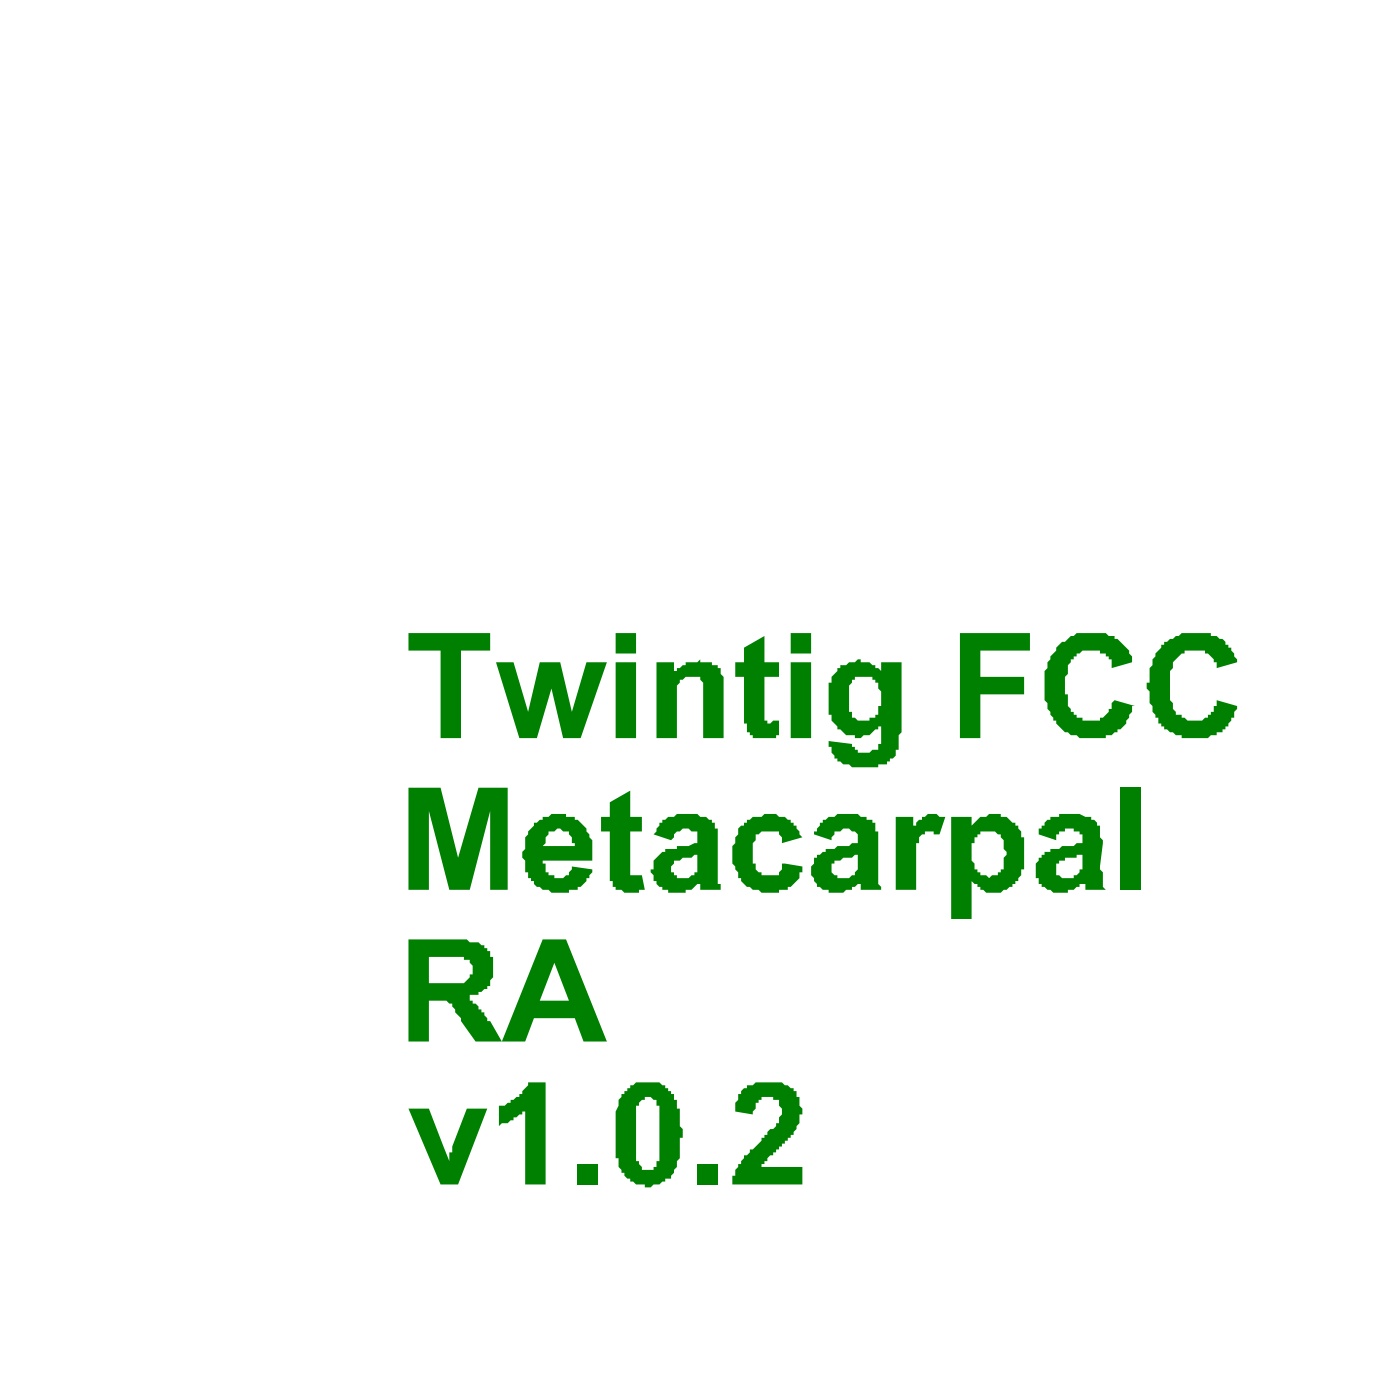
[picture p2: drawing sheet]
<svg xmlns="http://www.w3.org/2000/svg" width="41mm" height="41mm" viewBox="0 0 41 41" stroke-linecap="round" stroke-linejoin="round" font-family="sans-serif">
<g fill="#008000">
<path d="M11.8 32.1h.6l.6 1.5v-.2h.1l.4-1.3h.6l-.8 2.2h-.5z"/>
<path d="M14.5 32h.1l.4-.2 .3-.4h.5v2.9h-.6v-2.1l-.7 .4z"/>
<path d="M16.7 33.7h.6v.6h-.6z"/>
<path d="M20.2 33.7h.6v.6h-.6z"/>
<path d="M21.4 31.7l.1-.1a1.44 1.44 0 0 1 1.5-.1l.2 .4a.98 .98 0 0 1-.5 1.2l-.6 .7h1.2v.5h-2.1v-.1a2.19 2.19 0 0 1 .9-1.1l.4-.6a.42 .42 0 0 0 0-.6h-.1a.24 .24 0 0 0-.2-.1 .24 .24 0 0 0-.2 .2h-.1l-.1 .3-.5-.1z"/>
<path d="M11.8 18.3h2.4v.6h-.8v2.5h-.6v-2.5h-1z"/>
<path d="M14.4 19.2h.5l.4 1.4 .3-1.4h.6l.4 1.4 .4-1.4h.6l-.8 2.2h-.5l-.3-1.4-.4 1.4h-.6z"/>
<path d="M19 19.2h.5v.3a.86 .86 0 0 1 1-.3l.3 .1v.1a.63 .63 0 0 1 .2 .6v1.4h-.6v-1.2a.55 .55 0 0 0-.2-.6 .54 .54 0 0 0-.5 .2 .54 .54 0 0 0-.1 .6v1h-.6z"/>
<path d="M21.6 18.8l.6-.4v.8h.4v.4h-.4v1.3v.1l.4-.1v.4l-.1 .1h-.3a.38 .38 0 0 1-.5-.2h-.1v-.2v-1.4h-.3v-.4h.3z"/>
<path d="M27.8 18.3h2v.6h-1.4v.7h1.3v.5h-1.3v1.3h-.6z"/>
<path d="M30.6 18.8a1.51 1.51 0 0 1 1.6-.4l.1 .1a.81 .81 0 0 1 .5 .7l-.6 .2v-.1a.3 .3 0 0 0-.3-.4h-.1a.81 .81 0 0 0-.9 .4v.4a1.82 1.82 0 0 0 .3 1.1l.3 .1a.6 .6 0 0 0 .6-.3l.2-.3 .6 .2h-.1l-.1 .2a1.25 1.25 0 0 1-1.4 .7 1.51 1.51 0 0 1-1-1.8l.1-.4z"/>
<path d="M33.7 18.7l.1-.1a1.44 1.44 0 0 1 1.8 .1l.2 .5-.5 .2v-.1a.71 .71 0 0 0-.9-.4 .71 .71 0 0 0-.5 .7v.4a.75 .75 0 0 0 .8 .9h.1l.3-.2 .1-.2h.1v-.2l.5 .2v.3h-.1a.97 .97 0 0 1-1 .6h-.5v-.1l-.5-.2-.1-.2a1.75 1.75 0 0 1-.3-1.4l.1-.4z"/>
<path d="M11.8 22.8h1l.5 2.1 .6-2.1h.8v3h-.5v-2.3l-.6 2.3h-.6l-.6-2.3v2.3h-.6z"/>
<path d="M17.7 23.2l.6-.3v.8h.3v.4h-.3v1.3h.3l.1 .4-.3 .1a.55 .55 0 0 1-.6-.2l-.1-.2v-1.4h-.3v-.4h.3z"/>
<path d="M21.4 24a1.26 1.26 0 0 1 1.3-.3l.4 .2 .2 .4-.6 .1v-.1a.34 .34 0 0 0-.5-.2 .48 .48 0 0 0-.4 .6l.1 .5a.63 .63 0 0 0 .7 .2l.1-.4 .6 .1-.1 .3a.58 .58 0 0 1-.6 .4v.1a1.16 1.16 0 0 1-1.4-1v-.4z"/>
<path d="M26 23.7h.5v.2l.2-.1a.4 .4 0 0 1 .6-.1h.1l-.2 .5h-.1a.3 .3 0 0 0-.3-.1 .3 .3 0 0 0-.2 .2l-.1 .1v1.4h-.5z"/>
<path d="M32.5 22.8h.6v3h-.6z"/>
<path d="M18.4 32v1.2a.55 .55 0 0 0 .2 .6 .24 .24 0 0 0 .3 .1 .24 .24 0 0 0 .1-.3h.1v-1.4a.42 .42 0 0 0-.4-.4zM18 31.7h.1a.86 .86 0 0 1 1.2-.3l.1 .1a2.22 2.22 0 0 1 .3 1.8v.3l-.2 .4a1.04 1.04 0 0 1-1.1 .3 1.36 1.36 0 0 1-.6-1.4v-.7z"/>
<path d="M17.8 18.3h.6v.6h-.6zM17.8 19.2h.6v2.2h-.6z"/>
<path d="M22.9 18.3h.6v.6h-.6zM22.9 19.2h.6v2.2h-.6z"/>
<path d="M24.7 19.7l-.1 .2v.6a.42 .42 0 0 0 .4 .4l.4-.1 .1-.4a.55 .55 0 0 0-.1-.6 .44 .44 0 0 0-.6-.2zM24.3 19.4l.6-.3v.1l.5 .1 .1 .2v-.3h.6v2l-.1 .1v.4v.2l-.2 .2a1.65 1.65 0 0 1-1.6-.1l-.2-.5 .7 .1a.44 .44 0 0 0 .5 .2 .44 .44 0 0 0 .3-.5v-.3l-.3 .3a.92 .92 0 0 1-1.2-.9v-.6h.1v-.2z"/>
<path d="M15.9 24.1l-.2 .4h1l-.1-.2a.39 .39 0 0 0-.6-.2zM15.5 23.8h.2a.63 .63 0 0 1 .7-.2l.1 .1a.93 .93 0 0 1 .7 1.1v.1h-1.5l.1 .1v.3l.2 .1a.35 .35 0 0 0 .4 0 .35 .35 0 0 0 .2-.3l.6 .1-.1 .2-.3 .3a1.07 1.07 0 0 1-1.4-.3l-.2-.1v-.4h-.1l.1-.3a.6 .6 0 0 1 .3-.7z"/>
<path d="M19.5 24.9l-.1 .2a.32 .32 0 0 0 .5 .3h.1a.44 .44 0 0 0 .2-.6zM19.1 23.8a1.44 1.44 0 0 1 1.5 0l.1 .2h.1v1.6h.1v.2h-.6v-.2h-.1a.73 .73 0 0 1-1.2-.1l-.1-.1a.63 .63 0 0 1 .7-.8v-.1l.6-.1v-.2a.43 .43 0 0 0-.4-.2 .43 .43 0 0 0-.4 .3l-.5-.1z"/>
<path d="M24.1 25a.34 .34 0 0 0 .4 .4 .47 .47 0 0 0 .4-.6zM23.8 23.8a1.38 1.38 0 0 1 1.3-.1v.1h.3v.3v1.5l.1 .2h-.6v-.2l-.1 .1a.84 .84 0 0 1-1.2-.2v-.1a.4 .4 0 0 1 .1-.5l.2-.3h.3l.1-.1a.55 .55 0 0 0 .6-.2 .34 .34 0 0 0-.5-.2h-.2l-.1 .2-.5-.1z"/>
<path d="M27.6 23.7h.6v.3a.72 .72 0 0 1 1.2-.1l.2 .2 .1 .3a1.11 1.11 0 0 1-.4 1.2v.1l-.3 .2a.51 .51 0 0 1-.7-.3l-.1-.1v1.1h-.6zM28.3 24.2a.94 .94 0 0 0 .1 1.2h.1a.38 .38 0 0 0 .5-.2h.1v-.3l.1-.1-.1-.2a.49 .49 0 0 0-.7-.5z"/>
<path d="M30.6 25v.2a.28 .28 0 0 0 .2 .3 .28 .28 0 0 0 .3-.1h.1a.55 .55 0 0 0 .2-.6l-.5 .1zM30.3 23.8a1.26 1.26 0 0 1 1.5 0l.2 .5-.1 .9 .1 .6h-.5v-.2h-.2a.74 .74 0 0 1-1.2-.1l-.1-.1a.72 .72 0 0 1 .4-.7l.4-.2a.55 .55 0 0 0 .6-.2v-.1l-.3-.1v-.1l-.4 .1-.1 .2-.5-.1v-.2z"/>
<path d="M12.4 27.7v.8h.6a.49 .49 0 0 0 .7-.5l-.3-.3zM11.8 27.2h1.7l.3 .1a.81 .81 0 0 1 .5 1l-.2 .4-.6 .2 .5 .4 .5 .9h-.7l-.6-.9a.48 .48 0 0 0-.6-.3h-.2v1.2h-.6z"/>
<path d="M16.1 27.9l-.5 1.1h.9zM15.7 27.2h.7l1.2 3h-.7l-.2-.7h-1.2l-.3 .7h-.7z"/>
</g>
</svg>
